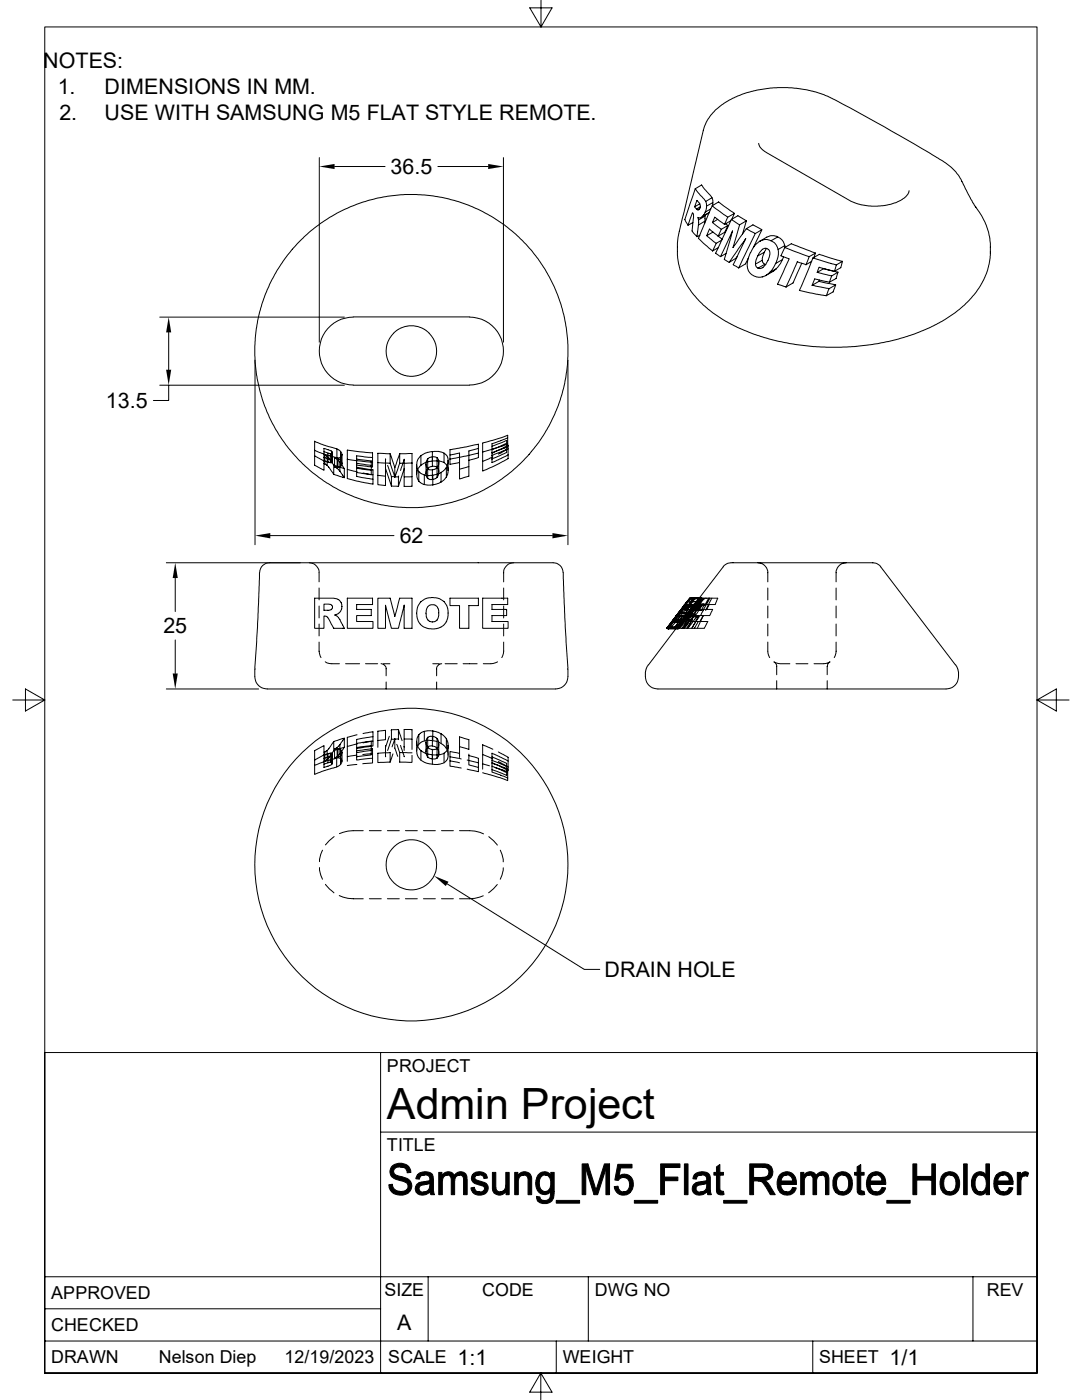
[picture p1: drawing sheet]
<svg xmlns="http://www.w3.org/2000/svg" width="216mm" height="279mm" viewBox="0 0 216 279" stroke-linecap="round" stroke-linejoin="round" font-family="sans-serif">
<defs><g id="words">
<text font-size="8.6" x="77.2" y="223.4">Admin Project</text>
<g font-size="4.3">
<text x="8.6" y="13.6">NOTES:</text>
<text x="11.5" y="18.8">1.</text>
<text x="11.9" y="24">2.</text>
<text x="20.9" y="24">USE WITH SAMSUNG M5 FLAT STYLE REMOTE.</text>
<text x="20.9" y="18.8">DIMENSIONS IN MM.</text>
<text x="77.9" y="34.8">36.5</text>
<text x="21.1" y="81.4">13.5</text>
<text x="79.8" y="108.4">62</text>
<text x="32.6" y="126.4">25</text>
<text x="120.6" y="195">DRAIN HOLE</text>
<text x="79.2" y="265.4">A</text>
<text x="91.3" y="272.3">1:1</text>
<text x="177.5" y="272.3">1/1</text>
</g>
<g font-size="3.6">
<text x="77.2" y="213.9">PROJECT</text>
<text x="77.2" y="229.7">TITLE</text>
<text x="10.2" y="259.3">APPROVED</text>
<text x="76.7" y="258.7">SIZE</text>
<text x="96.2" y="258.7">CODE</text>
<text x="118.7" y="258.7">DWG NO</text>
<text x="196.9" y="258.7">REV</text>
<text x="10.2" y="265.7">CHECKED</text>
<text x="10.2" y="272.1">DRAWN</text>
<text x="31.7" y="272.1">Nelson Diep</text>
<text x="56.8" y="272.1">12/19/2023</text>
<text x="77.5" y="272.1">SCALE</text>
<text x="112.3" y="272.1">WEIGHT</text>
<text x="163.5" y="272.1">SHEET</text>
</g>
</g></defs>
<g fill="none" stroke="#000" stroke-width=".2">
<path d="M108 0v5.4l-2.3-3.8h4.5l-2.2 3.8M63.7 31.5v36.8M66.8 33.2h10M87.4 33.2h10M100.5 31.5v36.8M138.7 37.7l-2 6.1 .6 1.2 .9-2.5 .2 .3v.7l-.3 2.6 1 1.1 .6-.3M138.7 37.7l1.8 2a2.31 2.31 0 0 1 .2 2.6M138.7 37.7l1.3-.8 1.8 2.2 .3 .4-1.3 .7M142.1 39.5l.1 .9-1.2 .7M142.7 22.1l1.8-1.5 1.7-1 1.9-.8 2.9-.8 4.2-.5h2.8l3.1 .4 3.4 1 2.4 1.2 9.5 5.2 10.5 6.2a11 11 0 0 1 5.8 6.2l2 3.6a12.9 12.9 0 0 1 2.9 8v1.4a15.4 15.4 0 0 1-6.6 11.4l-3 2-2.3 1.2-3.4 1.4-3 .9-4.1 1-4 .5-6.3 .2-2.6-.1-4.7-.6-4.1-1-3-.9-3.4-1.4-2.3-1.2-2.6-1.7-2.2-1.9a14.2 14.2 0 0 1-4.8-10.3v-1.7l.3-2 4.9-20.7a8.4 8.4 0 0 1 2.3-3.7zM151.4 28.6l.3 .9 1 .8 16.7 9.6a11.4 11.4 0 0 0 11.1-.4 2.16 2.16 0 0 0 .9-1.4M138.3 44.4l-1 .6"/>
<path d="M138.6 41.3l.4 .4M139.4 44.9l-.3 2.3M139.6 41.7l-.4 .2M139.6 40.7l-1 .6 .5-1.3 .6 .7v.9a.36 .36 0 0 1-.3 .3 .36 .36 0 0 1-.4-.2l.7-.4M140.2 43.1l1.3-.7-1.5 1M140.6 44.6v-.4l-1.2 .7M140.6 43l.1 .1-1.3 .8M140.7 43.1l-.1 1.1M140.7 42.3l-.5 .9a.78 .78 0 0 1-1 .2l.2 .6v.9M141.6 42.4h-.1M141.8 41.7l-1.1 .6M142.1 41.1l1.3-.8 3.2 2.3-.6 1.2"/>
<path d="M142.1 41.1l-2.7 6.5 2.8 2.5M142.1 41.1l3.1 2.2M142.2 44.4l1.7 1.4M142.2 40.4v.6M142.3 46.3l-1.3 .7M143.2 43.8l-1 .6 .4-1.1 2 1.5M143.3 47.1l.8 .7M143.3 47.1l-1.7-1.4-.6 1.3 1.9 1.6M143.3 49.4l-1.1 .7M144 47.9l-1.1 .7-.7 1.5M144.8 44.7l.4 .3-.6 1.4-1.3 .7M144.9 50.6l-1.1 .6"/>
<path d="M145.2 45l-1.3 .8-.6 1.3M145.9 43.8l1.3-.7 1.7 1-.7 2.6M145.9 43.8l1.7 1.1M145.9 43.8l-3.1 6.7 1 .7 2.4-5.1-1.7 5.7 1 .6 3.3-4.8-2.5 5.2 1.1 .7M146.6 42.6l-1.4 .7-.6 1.5 1.2-.7M147.1 51.2l-.3 .4-1.3 .8M147.6 44.9l-1.3 4.5 2.6-3.8M148.9 45.6l1.3-.7 1.8 .9-1.7 3.6M148.9 45.6l1.8 1M148.9 44.1l-1.3 .8M149.4 51.5l-.2 .3a2.72 2.72 0 0 1-1.8 1.7M150.7 46.6l-3.3 6.9"/>
<path d="M150.7 52.7l1.4-.8 .1 .5 .4 .3M150.7 52.7l.2 .5 .4 .3M151.2 51.1l.1-.2a1.68 1.68 0 0 1 1.7-1.3l.2 .1a1.36 1.36 0 0 1 .3 1.7 3.3 3.3 0 0 1-1.4 2.1l-.3 .1-.5-.1M151.2 51.1l-.3 .7-.2 .9M151.6 48.1l1.7-.9a2.49 2.49 0 0 1 3.3 2.2M151.6 48.1l-.4 .4a5.6 5.6 0 0 0-1.9 5.3 2.52 2.52 0 0 0 4.2 .6M152 45.8l-1.3 .8M152.5 50.3l-.3 .9-.1 .7M152.5 50.3l-1.3 .8M152.8 52.8l-.2-.1-1.3 .8M153 49.6l-.5 .7M153.8 48a2.1 2.1 0 0 0-2.2 .1"/>
<path d="M153.8 48l1 .7 .5 1.1M154.8 52.6l-.7 1.2-.6 .6M154.9 53.6l-.6 .5-1.4 .8M154.9 53.6l-1.4 .8M155.2 47.3l-1.4 .7M155.3 49.8v1.3l-.5 1.5M156.1 51.8l-1.3 .8M156.3 51.2l-.6 1.4-.8 1M156.6 49.4l1.3-.8 4.8 1.9-.3 .9M156.6 49.4l-.8 1.7 1.7 .5-2.3 5.1 1.6 .6M156.6 49.4l4.9 1.8M156.6 49l-1.3 .8"/>
<path d="M160 52.5l-1.8 4-1.4 .8M160.8 52.8l-1.7-.6-2.3 5.1M161.5 51.2l-.7 1.6M162 52.2l-1.2 .6M162.1 56.9l3.3 .7M162.2 51.5l1.3-.7 4.6 1.4-.3 1.2-1.3 .7M162.2 51.5l4.7 1.4M162.2 51.5l-2.7 6.5 5.4 1M162.7 50.5l-1.2 .7M163.4 56.2l-1.3 .7M163.5 55.9l-.1 .3 3.4 .7-.6 1.4-1.3 .7M164.3 53.6l2.9 .7-.4 1.3-1.3 .7"/>
<path d="M164.3 53.6l-1.2 .8M165.4 57.6l-.5 1.4M165.5 56.3l-2.9-.6-.5 1.2M165.9 55.1l-.4 1.2M166.5 54.1l-3.1-.8-.3 1.1M166.8 56.9l-1.4 .7M166.9 52.9l-.4 1.2M167.2 54.3l-1.3 .8-2.8-.7M168.1 52.2l-1.2 .7M31.9 76.9h36.8M31.9 63.3h36.8M33.7 76.9v3h-3.1"/>
<path d="M33.7 66.3v7.5M50.9 71.9v36.8M70.5 63.3a6.8 6.8 0 0 0-6.8 6.8 6.8 6.8 0 0 0 6.8 6.7M70.5 63.2h23.2M70.5 76.9h23.2M93.7 63.3a6.8 6.8 0 0 1 6.8 6.8 6.8 6.8 0 0 1-6.8 6.7M113.3 71.9v36.8M62.8 89.9v2.9l1.8 1v-1.3M62.8 90.9l1.8 1.1M62.8 89.9l2.1 .8 2.5 .7 .6 .5 .2 .6M62.8 89.9v-1.8l1.9 .8 2.5 .7v1.8M64.6 91.3l1.6 .6"/>
<path d="M64.6 90.7l.2 .1v1.8M64.6 92.5l.2 .1M64.6 91.9l.8 .3M64.6 90.1l.8 .3v1.8M64.8 90.8l.5 .3M64.8 92.6l.5 .3M65.3 91.1l1.3 1.7M65.3 92.9l1.3 1.8M65.3 91.1v1.8M65.4 90.4l.5 .2v1.7M65.9 90.6l.3-.1v1.8M66.2 90l-1.6-.5v3"/>
<path d="M66.2 90l.1 .4M66.2 91.9l.1 .3M66.2 90v1.9M66.3 92.2a.59 .59 0 0 1-.9 0M66.3 90.4l-.1 .1M66.3 90.4v1.8M66.6 92.8l2.1 .7M66.6 92.8v1.9M66.8 91.4l.5 .3v1.7M67.2 89.6l.7 .5v1.8M67.3 91.7l.5 .5M67.4 91.4h-.6v1.8"/>
<path d="M67.8 92.2l.9 1.3M67.8 94l.9 1.3M67.8 92.2v1.8M67.9 90.1l.3 .6M68 93v-1.8l-.6 .2v1.8M68.2 92.5v.3l-.5 .4h-.9l.5 .2 .5 .6M68.2 90.7l-.2 .5M68.2 90.7v1.8M68.7 93.5v1.8l-2.1-.6M69.3 91.7v3.8l5.1 1.1v-2.8l-3.2-.5M69.3 93.7l1.9 .4M69.3 91.7v-1.9l5 .6v2.8l-3.1-.4"/>
<path d="M69.3 91.7l5 .5M71.2 92.5l2.9 .4M71.2 91.6l2.9 .4v2.7l-2.9-.4v.8l3.2 .5M71.2 93.5l2.9 .4M72.4 94.4l2 .3M74.3 91.3l-3.1-.3v3.3M75.4 94.9l1.5 .1M75.4 92.3v-1.8l2.5 .1 .9 2.7 1-2.7 2.4-.1v1.9M75.4 92.3l2.5 .2M75.4 92.3v4.4l1.5 .2v-3.4M76.9 93.5l1.2 3.5M77 91.7l-.1-.1v1.9"/>
<path d="M77.3 92.9l.8 2.2 1.4 .1v-.2M77.9 92.5l.9 2.7M77.9 90.6v1.9M78.1 97l1.4 .1M78.1 95.1v1.9M78.8 93.3v1.9M79.5 95.2v1.9M79.8 92.5l-1 2.7M79.8 90.6v1.9M80.6 93.6v-1.9l-.7 2.2M80.6 93.6l-1.1 3.5M82.2 95.1l-1.6 .1"/>
<path d="M82.2 92.4l-2.4 .1M82.2 92.4v4.6l-1.6 .1v-3.5M83.1 92.8l.1 .7 .7 .9 1.5 .5 2.1-.4 .9-.5 .7-.7M83.1 94.7l.1 .6 .4 .7M83.1 92.8v1.9M83.6 96l.4 .4 .7 .3M83.6 94.1v1.9M84 92.8l-.7 .9-.2 1M84 90.9v1.9M84.7 96.7l1.7 .1M84.7 94.8v1.9M85 92.6l.1 .7 .2 .2"/>
<path d="M85 94.5l.1 .6 .2 .4M85 92.6v1.9M85.3 91.6l-.3 .5v.5M85.3 95.5l.4 .2h.6M85.3 91.6v2M86.3 93.1l-.8 .3a.97 .97 0 0 0-.5 .9v.2M86.3 93.1l.4-.1 .5 .3M86.3 93.8l-1-.2v1.9M86.3 90.1v3M86.4 94.8v2M87.2 91.4l-.6-.3-.5 .1-.8 .4M87.2 91.4l.3 .3v.5"/>
<path d="M87.2 93.3l.3 .3v.5M87.2 93.3l-.4 .3-.5 .2v1.9M87.2 95.2l-.5 .4-.4 .1M87.2 91.4v1.9M87.5 92.2v.5l-.3 .6v1.9M87.5 94.1v.5l-.3 .6M87.5 92.2v1.9M88 96.2l-.5 .3-1.1 .3M88 94.3v1.9M88.6 92.3l-.9-.3h-1.4l-1.3 .2-1 .6M88.6 92.3l.6 .6 .2 1M88.6 90.4v1.9"/>
<path d="M89.1 95.2l-1.1 1M89.1 93.3v1.9M89.4 91.9l-.2-.9-.6-.6-1.1-.3h-1.4l-1.3 .3-.8 .5-.7 .9-.2 1M89.4 91.9v.5l-.3 .9M89.4 93.9v.6l-.3 .7M89.4 91.9v2M89.8 90.8l1.9-.4v1.9M89.8 91.6v1.1l1.9-.4v3.3l1.9-.6v-3.1M93.6 93.1l-1.9 .5M95.5 90.4v-1.8l-5.7 1.1v1.9M95.5 89.5l-1.9 .5v1.9M95.5 90.4l-5.7 1.2"/>
<path d="M95.5 90.4v.9l-1.9 .6M96.3 90.2v3.8l4.5-2.1a.78 .78 0 0 0 .6-1.1l-3.2 1.5v-.7M98.2 89.1l2.9-1.2v2a.66 .66 0 0 1-.8 .7l-2.1 1M98.2 90.4l3.2-1.5v1.9M98.2 90.3v.6M98.2 90.9v.7M98.3 91.2l-2 .9M101.1 88.5l-2.9 1.2M101.1 89.7l-2.9 1.2M101.3 87.4l-3.1 1.2v1.7M101.3 88.6v-1.7l-5 1.5v1.8M101.3 88.6v.6l-3.1 1.1"/>
<path d="M101.3 88.6l-5 1.6M101.4 89.6l-2 1M33.2 112.3h26.7M35 115.4v6.6M51.8 114.3l-.4 10.7-.6 8.3M53.9 106.9h24.7M61.7 112.3a2 2 0 0 1 2 2v1.8M62.8 119.4h3.8l.8 .2 .4 .2 .4 .8v1l-.6 .8-.8 .3 .8 .6 1.1 2.1h-2.1l-1.2-2.1-.5-.4h-.3v2.5h-1.8zM63.7 117.3v2.4M69.3 119.4h5v1.2h-3.1v1h2.9v1.3h-2.9v1.1h3.2v1.4h-5.1zM75.4 119.4h2.5l.9 3.6 1-3.6h2.4v6h-1.6v-4.6l-1.1 4.6h-1.4l-1.2-4.6v4.6h-1.5zM85.6 106.9h24.6"/>
<path d="M89.8 119.4h5.7v1.5h-1.9v4.5h-1.9v-4.5h-1.9zM96.3 119.4h5v1.2h-3.1v1h2.9v1.3h-2.9v1.1h3.2v1.4h-5.1zM100.5 117.3v2.4M102.5 112.3a2 2 0 0 0-2 2v1.8M112.4 114.3a2.19 2.19 0 0 0-2.4-2h-55.8a2.33 2.33 0 0 0-2.3 1.6l-.1 .4M112.4 114.3l.4 10.7 .5 8.3M137.6 119.4l-.9 1.3M137.6 119.4l-.6 .7M137.6 119.4h.9M137.7 119.4l-4.6 6M137.8 119.4l-.9 1M137.8 119.4l-.9 1.2h1.9"/>
<path d="M138.1 119.3l-.9 .8M138.1 119.3l-.3 .8M138.1 119.3h1.9M138.4 119.4l-1.6 2.5M138.5 119.4l-1.1 1.5h.4l-3.3 4.5M138.5 119.4h1.2M139.1 119.4h-.2l-.5 .4-.9 1.2M139.6 119.4l-.9 1.1M139.6 119.4l-.7 1M139.7 119.4l-.9 1.5M139.7 119.4h.2M139.7 119.4l-.9 1.2h.3l-.6 1h-.4l-.9 1.3"/>
<path d="M139.9 119.4h1.6M139.9 119.4l-1.6 2.6-2.2 3.4M140 119.3l-.9 .8-2.1 2.6-1.7 2.5v.3M140 119.3l-.1 .4-.6 1-2.5 3.4M140.2 119.4l-1.2 2.4M140.3 119.4l-1.7 2.5M140.3 119.4l-1 1.5M140.5 119.5l-.5 .6h-1.8M140.9 119.4l-.4 .1h-1.8M141.5 119.4l-.9 1.5h-1.8M141.5 119.4h1.7l-.5 1.2h-1.8M141.5 119.4l-.6 1.2"/>
<path d="M141.6 119.4l-1.4 2.5M142 119.4l-1.2 2.4M151.2 112.3a2 2 0 0 1 2 2v1.8M153.2 117.3v2.4M166.8 117.3v2.4M168.8 112.3a2 2 0 0 0-2 2v1.8M174.2 112.3l.6 .1 .8 .5 15.1 19.8 .5 1.2a3.3 3.3 0 0 1-1 3.1 5.8 5.8 0 0 1-3.4 .5h-53.5a6.1 6.1 0 0 1-3.5-.5 3.2 3.2 0 0 1-1-2.9l.1-.7 .4-.7 7.2-9.4M174.2 112.3h-27.9a2.49 2.49 0 0 0-2 .8l-5.7 7.4M174.2 112.3h.1M2.5 139.7h6.4l-3.8-2.2v4.4l3.8-2.2M33.2 137.5h18.4M35 127.7v6.7"/>
<path d="M50.8 133.6a4.3 4.3 0 0 0 .5 2.9 3.6 3.6 0 0 0 3.4 1h54.1a6.1 6.1 0 0 0 3.5-.5l.8-.9a5.2 5.2 0 0 0 .2-2.5M50.9 133.4v.2M63.7 128.1a5 5 0 0 0 .4 3.1M63.7 120.9v2.4M63.7 124.5v2.4M64.6 120.6h1.1l.5 .1 .1 .3v.5l-.6 .3h-1.1zM64.9 132.1a5.4 5.4 0 0 0 2.8 .4M69 132.5h2.8M72.9 132.5h2.5M76 132.5a1.08 1.08 0 0 1 1 1v1.4M76.5 132.5h1.3M77 136.1v1.4"/>
<path d="M83.9 120.1l.8-.5 .9-.3h1.4l.9 .3a3.4 3.4 0 0 1 1.2 4.4l-.6 .8-.8 .5a3.1 3.1 0 0 1-4.5-2.1l-.1-1 .2-.9zM85.3 121.1l.7-.4h.6l.7 .5 .2 .7v1l-.3 .8-.4 .3h-1l-.6-.5-.2-1.3zM86.4 132.5h1.2M87.1 136.1v1.4M88.1 132.5a1.08 1.08 0 0 0-1 1v1.4M88.8 132.5h2.4M92.4 132.5h2.8M99.3 132.1a5.1 5.1 0 0 1-2.9 .4M100.5 128.1a4.7 4.7 0 0 1-.3 3.1h-.1M100.5 120.9v2.4M100.5 124.5v2.4M113.3 133.4v.2"/>
<path d="M133 125.4h1.5M133.3 125.5h2M133.4 125.2l-.1 .3M134.1 124.2l-.7 1M134.1 124.2h1.9M134.1 124.3l-.8 1.1M134.5 123.6l-1.4 1.8M134.5 125.4h.6M134.5 123.6l-1.3 1.8M134.6 123.7l-.2 .4M134.6 123.7h1.9M134.8 123.7l-.4 .4"/>
<path d="M134.8 123h1.9M134.9 124.1l-1 1.1-.6 .3M134.9 124.1h1.9M135.1 125.4h1M135.3 122.6l1.3-1.8-1.4 1.9M135.4 122.4l-1.3 1.8M135.6 122.1l-.8 .9M135.8 124.3l-.8 1.1M135.8 125.1l-2.4 .1M135.8 122.9l-.8 1.1M135.9 121.6l-1.1 1.4M135.9 122.3l-1.1 1.4"/>
<path d="M135.9 122.3h1.9M136 124.3l-.8 1.1M136.1 123.7l-1.4 1.7M136.1 125.4h2.5M136.1 123.7h1.8M136.1 122.9l-1.5 2.5M136.2 121.4l-1.4 2M136.3 123.6l-1.4 1.8M136.3 124h-1.8l-1 1.4M136.4 123.5l-1.4 1.9M136.4 123.6l-1.4 1.8M136.5 123.7l-.2 .4"/>
<path d="M136.5 120.8l-3.5 4.6M136.6 121.1l-2 2.6M136.6 121.1h2.1M136.7 123.7l-.4 .4h-1.9M136.8 124.1l-.7 .8-.8 .6M137 120.7l-.4 .4M137 120.7l-1.1 1.6M137 120.7h1.9M137 122.6l1.4-1.8-1.4 1.9M137 120.1l-.7 1M137 120.1l-2.1 2.8M137.1 121.9l1.8 .1-.3 .5h-1.7"/>
<path d="M137.2 122.9h.4l-.8 1.1h-.5l-1 1.4M137.2 123.1l.3-.2h1.9l-1.3 2.5M137.2 123.1l-1.8 2.3M137.2 120.1l-1.8 2.3M137.2 123.1h1.8M137.2 120.1h1.9M137.3 120.6l-.7 1M137.5 122.9l-1.2 2.5M137.5 121l-.6 1.3v.4l-.8 1M137.5 121h1.9l-.5 .9M137.7 123.6l-1.3 1.8M137.8 121.5h1.8l-.1 .2"/>
<path d="M137.8 121.6l-1.1 1.4 1.1-1.3 1.9 .1M137.8 120.1l-1.2 1.8-1.7 2.2M137.8 120.1h1.9M137.8 120.9h.4M137.8 122.3l-1.1 1.4h-1.9M137.9 123.7l-1.3 1.7M137.9 121.2h1.8M138 122.9l-1.6 2.5M138 121.5l-1.5 1.9M138.1 121.6h-1.9l-.9 1.3h1.9M138.1 121.4l-1.4 2M138.1 122.3l-2.7 .1"/>
<path d="M138.2 120.7l-.3 .5M138.2 123.7l-1.2 1.7M138.2 120.9h.6M138.2 120.9l-3.1 4.5M138.2 120.7h1.8M138.4 122.9l-1.2 2.5 1.8-2.3M138.4 123l-.5 .7M138.5 120.8l-1.4 1.8zM138.5 120.7l1-1.3-1 1.4h-2M138.6 122.5l.1 .2h-1.8M138.7 122.7l-.3 .3h-1.7M138.7 121.1l-.9 1.2"/>
<path d="M138.8 120.6l-.6 1.2M138.9 120.7l-2.4 3M138.9 120.7l-.2 .4M139.3 122.9l-.3 .2M139.3 124h1.9l-.7 1.4h-1.9M139.6 122.9l-1.6 2.5M139.7 120.9l-1.3 1.7M139.7 121.2l-.1 .3M139.8 122.9h-1.3l-.7 1.1h1.5l-.7 1.4M140 120.1l-.6 .9M140 120.7l-.3 .5M140.1 120.9l-1.2 1.7"/>
<path d="M140.3 122.9l-1.2 2.5M140.3 120.6h.3l-.6 1.2h-2.1a.36 .36 0 0 1 0-.6M140.3 120.6l-.3 .1M140.3 120.6h-1.8l-.3 .1M140.3 122.9l-.6 1.1M140.4 121.6h1.8l-.6 1.3h-1.8M140.4 121.6l-.6 1.3M140.9 120.6h-1.2l-.5 1h1.2M141.5 120.6l-.5 1M153.2 128.1a4.7 4.7 0 0 0 .3 3.1h.1M153.2 120.9v2.4M153.2 124.5v2.4"/>
<path d="M154.4 132.1a6.1 6.1 0 0 0 3.2 .4M154.5 132.1l.5 .7v1.9M155 135.8v1.7M158.8 132.5h2.4M165.1 135.8v1.7M165.6 132.1l-.4 .4-.1 .5v1.7M165.6 132.1a6.1 6.1 0 0 1-3.2 .4M166.8 128.1a4.7 4.7 0 0 1-.3 3.1M166.8 120.9v2.4M166.8 124.5v2.4M206.9 139.7l3.9 2.2v-4.4l-3.9 2.2h6.4M62.8 151.7v2.7"/>
<path d="M64.6 151.9v1.3l1.6-.6M64.6 150.7l-1.8 1M64.6 150.7v-1.9l-1.8 1v1.9M64.6 150.7v1.2M64.8 150v1.8l-.2 .1M64.8 150l-.2 .1M65.3 151.6l-.5 .2M65.3 149.8l-.5 .2M65.3 149.8v1.8M65.4 150.4l-.8 .3M65.4 150.4l.8-.1 .1 .2M65.4 150.4v1.8l-.8 .3"/>
<path d="M65.9 150.3v1.8l-.5 .1M66.2 150.8l-1.6 .6M66.2 150.8v1.8M66.2 150.3v1.8h-.3M66.2 152.1l.1 .2M66.3 152.3l-.1 .3M66.3 150.5l-.1 .3M66.3 150.5v1.8M66.6 149.8l-1.3 1.8M66.6 148l-1.3 1.8M66.6 148l2.1-.7v1.8M66.6 148v1.8"/>
<path d="M66.8 149.5v1.8l.6-.1M67.2 151.3v1.7l-2.9 .9-1.5 .7M67.3 149.2v1.8l-.5 .3M67.4 149.4v1.8l.6 .2v-1.8M67.8 150.5l-.5 .5M67.8 148.6l-1 .9h1.1l.3 .4v.2M67.8 148.6v1.9M67.9 150.8v1.8l-.7 .4M68.2 150.1l-.2 .6-.6 .5-4.6 1.5M68.2 151.9l-.3 .7M68.2 150.1v1.8l-.2-.5M68.7 149.1l-2.1 .7"/>
<path d="M68.7 149.1l-.9 1.4M68.7 147.3l-.9 1.3M71.2 148.4l2.9-.5v1.9M71.2 149.9l3.1-.5v1.9M71.2 150.2v.8M71.2 152.6l-1.9 .2M71.2 150.7l-1.9 .3M71.2 148.5l-1.9 .5v2.9M71.2 146.6l-1.9 .6v1.8M72.4 148.3l2-.4v1l-3.2 .5v.8l2.9-.4M72.4 146.4l2-.4v1.9M74.1 149.8v.9l-2.9 .3v.7l3.1-.4v1l-1.9 .1"/>
<path d="M74.1 148.8l-2.9 .4M74.3 150.4l-1.9 .2M74.4 147l-3.2 .6v1.8M75.4 147.8v-1.9l1.5-.1v1.8l-1.5 .2v1.3M76.9 148.8v2.2l.1-.1M77.7 146.9l-.8 2.3M78.1 145.7l1.4-.1 .7 2.2M78.1 145.7v1.8M78.1 145.7v.1M78.2 149.1l.6-1.7a6.3 6.3 0 0 0 .4 3.3l.2 .3M78.4 150.5l-.5 1.6-2.5 .1v-1.9l2.5-.1v1.9M79.2 148.5l.6 1.7"/>
<path d="M79.5 145.6v1.9M79.5 147.6v-.1h-1.4l-.8 2.3M79.8 150.2v1.9h2.4v-1.4M79.8 150.2h2.4M79.9 148.8l.7 2.2M80.6 149v.1M80.6 147.5v-1.9h1.2h.4v1.9M80.6 151h.1M82.2 149.6v-2.1h-1.6v2.3M83.1 148l.2 .9 .7 .9M83.1 148v1.9M83.6 146.6l-.3 .6-.2 .8"/>
<path d="M83.6 146.6v1.9M83.9 148.2l.9-.4 1-.1 1.2 .2 1.1 .5 .7 .6 .4 .7 .2 .6-.1 1.1-.5 .7-.5 .3-.9 .2-1.7-.2-.9-.2-.8-.5-.6-.6-.2-.8a2.15 2.15 0 0 1 .7-2.1zM84 149.8l.9 .5 1.1 .3 1.6 .1 1-.4M84 149.8v1.9M84.7 146l-.6 .2-.5 .4M84.7 146v1.9M85 150l.1 .7 .2 .4M85 148.1v.5l.3 .6M85 148.1v1.9M85.3 151.1l.9 .4h.6l.4-.2M85.3 149.2l1 .4M85.3 149.1l-.2 .3-.1 .6"/>
<path d="M85.3 147.2l-.2 .3-.1 .6M85.3 147.2v1.9l.4-.2h.6M85.3 149.2v1.9M86.3 147l-.4-.1-.6 .3M86.3 147v1.9l.4 .1 .5 .3M86.3 147h.4l.5 .4M86.3 149.6v2.9M86.4 145.9l-1.7 .1M86.4 145.9l1 .2 .6 .4M86.4 145.9v1.9M87.2 149.4l-.3 .2h-.6M87.2 147.4v1.9l.3 .5v.6"/>
<path d="M87.2 147.4l.3 .7v.4M87.2 149.4v1.9M87.5 150.4v.5l-.3 .4M87.5 148.5v.5l-.3 .4M87.5 148.5v1.9M88 146.5l.3 .1 .8 .8M88 146.5v1.9M88.6 150.3v1.9M89.1 147.4l.2 .6 .1 .8M89.1 147.4v2M89.4 148.8l-.2 1-.6 .5M89.4 148.8v1.9"/>
<path d="M89.8 151l2.2 .5M91.7 149v-1.9l1.9 .5v2l-1.9-.6v2.2M91.7 152.2l-1.9-.4v1.1l2.2 .4M91.7 150.4l-1.9-.4v1.8M93.2 151.7l2.3 .5M93.6 150.5v2.2l1.9 .5v.8l-2.3-.5M93.6 150.8l1.9 .5v1.9M96.3 152.4l1.4 .4M98.2 151l2.9 1.4v1.8M98.2 152.3l3.1 1.2v1.8M98.2 151.8l2.9 1.2M98.2 152.9v.7"/>
<path d="M98.3 151.5l-2-.9v2.9M98.3 149.5l-2-.9v2M98.8 153.2l2.5 .9M99.4 152l1.4 .7a.81 .81 0 0 1 .6 1.1l-3.2-1.6a.73 .73 0 0 0 .7 1l2.2 1v.6l-2.9-1.2v.5l2.8 1a.43 .43 0 0 1 .3 .7l-1.5-.6-3.5-1M99.4 150.1l2 1v2M101.4 151.9l-3.2-1.6v1.9M63.8 173.1l.2 1.6 .3 .8M64.3 169.7l-.3 .8-.2 1.5M64.9 176.5l1.7 1.7M66.7 167l-1.8 1.6M67.7 178.7a8.8 8.8 0 0 0 4.8 .7M72.5 165.8a9.2 9.2 0 0 0-4.8 .6"/>
<path d="M73.7 165.8h2.4M73.7 179.4h2.4M77.3 179.4h2.4M77.3 165.8h2.4M80.9 179.4h2.4M80.9 165.8h2.4M84.5 165.8h2.4M84.5 179.4h2.4M88.1 165.8h2.4M88.1 179.4h2.4M89.2 176.4l27.4 17.1h3.1M91.7 165.8a8.8 8.8 0 0 1 4.8 .6"/>
<path d="M96.4 178.8a9.2 9.2 0 0 1-4.7 .6M97.5 167l1.7 1.7M99.2 176.5l-1.7 1.7M99.8 169.7l.4 .8 .2 1.5M100.4 173.2l-.2 1.5-.4 .8M75.9 210.1v63.9M75.9 225.9h131M8.9 254.8h198M85.4 254.8v12.8M117.4 254.8v12.8M194.1 254.8v12.8M8.9 274v-268.6h198v268.6"/>
<path d="M8.9 274v-63.9h198v63.9M8.9 274h198M8.9 267.6h198M8.9 261.2h67M107.9 274l2.3 3.8h-4.5l2.2-3.8v5.4M111 267.6v6.4M162.2 267.6v6.4"/>
<circle cx="82.1" cy="70.1" r="31.2"/>
<circle cx="82.1" cy="70" r="5"/>
<circle cx="82.1" cy="172.6" r="5"/>
<circle cx="82.1" cy="172.5" r="31.2"/>
</g>
<g fill="#000" stroke="#000" stroke-width=".2">
<path d="M77.6 236.4l.7-.1a1.52 1.52 0 0 0 1.7 1.5h-1.9l-.4-.7z" fill-rule="evenodd"/>
<path d="M78.1 232.8a2.45 2.45 0 0 1 3.5 .1h-1.8a.95 .95 0 0 0-1.1 .3 .95 .95 0 0 0 .1 1.2l.5 .2a3.9 3.9 0 0 1 2.7 1.3 1.97 1.97 0 0 1-.4 2.1 1.97 1.97 0 0 1-2.1 .5l-.9-.3-.5-.4h1.9a1.07 1.07 0 0 0 1.2-.4 1.07 1.07 0 0 0 0-1.3l-.8-.3a3.4 3.4 0 0 1-2.5-1.3l-.1-.8z" fill-rule="evenodd"/>
<path d="M79.8 232.9h1.8l.3 .6 .1 .5-.8 .1a1.19 1.19 0 0 0-1.4-1.2z" fill-rule="evenodd"/>
<path d="M83.3 234.4l1.5 .1a.88 .88 0 0 0-1.1 .8l-.7-.1z" fill-rule="evenodd"/>
<path d="M83.2 236.3l.3-.2 2.3 .1-1.1 .2a.79 .79 0 0 0-1 .5 .79 .79 0 0 0 .4 1l1.6 .1a1.67 1.67 0 0 1-2.8-.4v-.7z" fill-rule="evenodd"/>
<path d="M83.3 234.4a2.2 2.2 0 0 1 3 0l.2 .9v2.4l.2 .7h-.7l-.2-.5-.9-.1a1.38 1.38 0 0 0 .9-1.6l-2.3-.1 .6-.2 1-.1a.51 .51 0 0 0 .6-.2 .51 .51 0 0 0 0-.6 .82 .82 0 0 0-.9-.5z" fill-rule="evenodd"/>
<path d="M84.5 237.9h1.3z" fill-rule="evenodd"/>
<path d="M87.5 234h.7v.6h.7a1.49 1.49 0 0 0-.6 1.5v2.3h-.8z" fill-rule="evenodd"/>
<path d="M88.3 234.4l1 .1-1.1 .1z" fill-rule="evenodd"/>
<path d="M88.3 234.4a1.36 1.36 0 0 1 2.3 .3z" fill-rule="evenodd"/>
<path d="M89.7 234.7h.9l.1-.2h1h-.1a1.07 1.07 0 0 0-.9 1.3v2.6h-.7v-3.1z" fill-rule="evenodd"/>
<path d="M90.9 234.2a1.33 1.33 0 0 1 1.6-.3 1.33 1.33 0 0 1 .7 1.4v3.1h-.7v-2.8a.79 .79 0 0 0-.8-1.1h-1z" fill-rule="evenodd"/>
<path d="M94.3 234.4l1.4 .1a.58 .58 0 0 0-.8 .2 .58 .58 0 0 0 .2 .8 4.6 4.6 0 0 1 2.1 1 1.45 1.45 0 0 1-.2 1.5 1.45 1.45 0 0 1-1.5 .5l-.7-.2-.5-.4h1.4a.67 .67 0 0 0 .8-.3 .67 .67 0 0 0-.1-.9 3.4 3.4 0 0 1-2.3-1.1v-.5z" fill-rule="evenodd"/>
<path d="M94 237.1l.7-.2a.94 .94 0 0 0 1 1h-1.4z" fill-rule="evenodd"/>
<path d="M94.5 234.2a1.92 1.92 0 0 1 2.7 .5v.4l-.6 .1a.74 .74 0 0 0-.9-.7l-1.4-.1z" fill-rule="evenodd"/>
<path d="M98.3 234h.6v2.9a.87 .87 0 0 0 .9 1h1.1a1.46 1.46 0 0 1-1.8 .5 1.46 1.46 0 0 1-.8-1.7z" fill-rule="evenodd"/>
<path d="M99.8 237.9l.6-.2h.6l-.1 .2z" fill-rule="evenodd"/>
<path d="M100.9 234h.7v4.4h-.6v-.7h-.6a1.46 1.46 0 0 0 .5-1.4z" fill-rule="evenodd"/>
<path d="M102.7 234h.6v.6h.8l-.5 .4-.2 .6v2.8h-.7z" fill-rule="evenodd"/>
<path d="M103.4 234.4l1.1 .1-1.2 .1z" fill-rule="evenodd"/>
<path d="M103.4 234.4a1.5 1.5 0 0 1 1.9-.4 1.5 1.5 0 0 1 .8 1.7v2.7h-.7v-2.7a.88 .88 0 0 0-.9-1.2z" fill-rule="evenodd"/>
<path d="M107.1 238.8l.6 .1a.76 .76 0 0 0 1 .7h-1.4z" fill-rule="evenodd"/>
<path d="M107.4 234.4a1.57 1.57 0 0 1 2.5 .1h-1.1a1.77 1.77 0 0 0-1 2.7 1.02 1.02 0 0 0 1 .6h1.8h-.7a1.68 1.68 0 0 1-2 .4 1.68 1.68 0 0 1-1-1.6v-1z" fill-rule="evenodd"/>
<path d="M108.8 234.5h1.1z" fill-rule="evenodd"/>
<path d="M107.3 239.6h1.4a1.24 1.24 0 0 0 1.2-1.6v-.2h.7a1.93 1.93 0 0 1-1.8 2.4l-1.1-.2z" fill-rule="evenodd"/>
<path d="M108.9 234.5h1v-.5h.7v3.8h-1.8a1.52 1.52 0 0 0 1.1-2l-.3-.8-.3-.3z" fill-rule="evenodd"/>
<path d="M116.2 232.3h1.1l-.4 .9v5.2h-.7z" fill-rule="evenodd"/>
<path d="M117.3 232.3l1.6 5.1-.4 1-1.6-5.2z" fill-rule="evenodd"/>
<path d="M121.6 232.3v6.1h-.7v-5.1z" fill-rule="evenodd"/>
<path d="M120.6 232.3h1l-.7 1-1.6 5.1h-.8z" fill-rule="evenodd"/>
<path d="M122.6 236.8l.7-.1 .1 .2a1.01 1.01 0 0 0 1 1h1.4a1.85 1.85 0 0 1-2 .5 1.85 1.85 0 0 1-1.2-1.6z" fill-rule="evenodd"/>
<path d="M123.5 234.7a1.59 1.59 0 0 1 2.2 .1z" fill-rule="evenodd"/>
<path d="M124.4 235l1.5-.1a2.34 2.34 0 0 1-.1 3h-1.4a1.49 1.49 0 0 0 1.2-1.2 1.49 1.49 0 0 0-.7-1.6z" fill-rule="evenodd"/>
<path d="M123.3 232.4h2.8v.7h-2.3l-.3 1.6 2.4 .2-1.5 .1a1.21 1.21 0 0 0-1 .6l-.7-.1z" fill-rule="evenodd"/>
<path d="M131.8 232.3h3.9v.7h-3.1v1.9h2.7v.7h-2.7v2.8h-.8z" fill-rule="evenodd"/>
<path d="M136.6 232.3h.7v6.1h-.7z" fill-rule="evenodd"/>
<path d="M138.6 234.4l1.4 .1a.89 .89 0 0 0-1.1 .8l-.6-.1z" fill-rule="evenodd"/>
<path d="M138.3 236.5l.5-.4 2.2 .1-1 .2a.79 .79 0 0 0-1 .5 .79 .79 0 0 0 .3 1l1.6 .1a1.64 1.64 0 0 1-2.8-.6z" fill-rule="evenodd"/>
<path d="M138.6 234.4a2.2 2.2 0 0 1 3 0l.1 .6v2.4l.2 1h-.7l-.1-.5-.9-.1a1.31 1.31 0 0 0 .8-1.6l-2.2-.1 1.4-.3a.69 .69 0 0 0 .8-.4 .78 .78 0 0 0-1-.9z" fill-rule="evenodd"/>
<path d="M139.7 237.9h1.4z" fill-rule="evenodd"/>
<path d="M143 232.9l.6-.5v1.6h.8v.5h-.8l.1 3.1 .4 .1-1.1 .1v-.2v-3.1h-.5v-.5h.5z" fill-rule="evenodd"/>
<path d="M143 237.8l1.4-.1 .1 .7-.5 .1a.81 .81 0 0 1-1-.7z" fill-rule="evenodd"/>
<path d="M149.6 232.3h3.4l.6 .3 .3 .4h-3.5v2h3.4l-.3 .3-.9 .3-2.2 .1v2.7h-.8z" fill-rule="evenodd"/>
<path d="M151.3 235.7l1.3-.1 .3 .2 .8 .9 1 1.7h-1l-.7-1.3a2.19 2.19 0 0 0-1.7-1.4z" fill-rule="evenodd"/>
<path d="M152.2 233h1.7l.3 .9-.1 .7-.3 .4h-3.4h1.6a1.04 1.04 0 0 0 1.4-.9 1.04 1.04 0 0 0-1.1-1.1z" fill-rule="evenodd"/>
<path d="M155.5 234.6l.1-.1h1.4a1.23 1.23 0 0 0-1.2 1.3h3.1v.2v.4h-3.1l.3 .9a1.01 1.01 0 0 0 1 .6h-1.5a3 3 0 0 1-.1-3.3z" fill-rule="evenodd"/>
<path d="M155.7 234.4a1.89 1.89 0 0 1 2-.4 1.89 1.89 0 0 1 1.2 1.8h-3.1h2.4v-.3a1.16 1.16 0 0 0-1.2-1h-1.4z" fill-rule="evenodd"/>
<path d="M155.6 237.9h1.5a1.09 1.09 0 0 0 1.1-.9l.7 .1a1.9 1.9 0 0 1-3.3 .8z" fill-rule="evenodd"/>
<path d="M159.8 234h.6v.6h.6v.1a1.37 1.37 0 0 0-.5 1.4v2.3h-.7z" fill-rule="evenodd"/>
<path d="M160.5 234.4l1 .1-1.1 .1z" fill-rule="evenodd"/>
<path d="M160.6 234.3a1.31 1.31 0 0 1 2.2 .4l-2.3-.3z" fill-rule="evenodd"/>
<path d="M162 234.7h.8l.1-.2h1.1a1.06 1.06 0 0 0-1.1 1.3v2.6h-.7v-3.3z" fill-rule="evenodd"/>
<path d="M163.2 234.2a1.32 1.32 0 0 1 1.5-.2 1.32 1.32 0 0 1 .7 1.3v3.1h-.7v-2.8a.84 .84 0 0 0-.7-1.1h-1.1z" fill-rule="evenodd"/>
<path d="M166.8 234.4a2 2 0 0 1 2.7 0l-1.4 .1a1.69 1.69 0 0 0-1.1 2.4 1.18 1.18 0 0 0 1.1 1h-1.4a3.2 3.2 0 0 1 .1-3.5z" fill-rule="evenodd"/>
<path d="M168.1 234.5l1.4-.1a2.86 2.86 0 0 1-.3 3.8 2.02 2.02 0 0 1-2.5-.3h1.4a1.44 1.44 0 0 0 1.2-1.9l-.1-.7a1.13 1.13 0 0 0-1.1-.8z" fill-rule="evenodd"/>
<path d="M171 232.9l.7-.5v1.6h.7v.5h-.7v3l.4 .2-1 .1-.1-3.3h-.5v-.5h.5z" fill-rule="evenodd"/>
<path d="M171.1 237.8l1.3-.1 .2 .7-.5 .1a.82 .82 0 0 1-1-.7z" fill-rule="evenodd"/>
<path d="M173.3 234.6l.1-.1h1.4a1.23 1.23 0 0 0-1.1 1.3h3v.2v.4h-3.1l.3 .9a1.01 1.01 0 0 0 1 .6h-1.5a3 3 0 0 1-.1-3.3z" fill-rule="evenodd"/>
<path d="M173.6 234.4a1.87 1.87 0 0 1 2-.4 1.87 1.87 0 0 1 1.1 1.8h-3h2.3l-.2-.7a1 1 0 0 0-1-.6h-1.4z" fill-rule="evenodd"/>
<path d="M173.4 237.9h1.5a1.09 1.09 0 0 0 1.1-.9l.7 .1a1.9 1.9 0 0 1-3.3 .8z" fill-rule="evenodd"/>
<path d="M182.2 232.3h.7v2.5l3 .7h-3v2.9h-.7z" fill-rule="evenodd"/>
<path d="M182.9 234.8h3v-2.5h.7v6.1h-.7v-2.9z" fill-rule="evenodd"/>
<path d="M188.2 234.4a2 2 0 0 1 2.7 0l-1.4 .1a1.77 1.77 0 0 0-1 2.7 .99 .99 0 0 0 1 .7h-1.4a3.1 3.1 0 0 1 .1-3.5z" fill-rule="evenodd"/>
<path d="M189.5 234.5l1.4-.1a2.8 2.8 0 0 1-.4 3.9 1.98 1.98 0 0 1-2.4-.4h1.4a1.55 1.55 0 0 0 1.2-2.1l-.2-.6a1.14 1.14 0 0 0-1-.7z" fill-rule="evenodd"/>
<path d="M192.3 232.3h.7v6.1h-.7z" fill-rule="evenodd"/>
<path d="M194.4 234.4a1.48 1.48 0 0 1 2.3 .1h-1a1.48 1.48 0 0 0-1.1 1.9l.2 .9a.88 .88 0 0 0 .9 .6h-1.3a3.2 3.2 0 0 1 0-3.5z" fill-rule="evenodd"/>
<path d="M194.4 237.9l2.4-.1a1.44 1.44 0 0 1-2.4 .1z" fill-rule="evenodd"/>
<path d="M196.7 232.3h.7v6.1h-.6v-.6h-.8a1.98 1.98 0 0 0 .6-2.7 .95 .95 0 0 0-.9-.6h1z" fill-rule="evenodd"/>
<path d="M198.7 234.6l.1-.1h1.4a1.16 1.16 0 0 0-1.1 1.3h3v.6h-3l.2 .9a1.01 1.01 0 0 0 1 .6h-1.5a3.2 3.2 0 0 1-.1-3.3z" fill-rule="evenodd"/>
<path d="M199 234.4a1.9 1.9 0 0 1 2-.4 1.9 1.9 0 0 1 1.1 1.8h-3h2.3a1.15 1.15 0 0 0-1.2-1.3h-1.4z" fill-rule="evenodd"/>
<path d="M198.8 237.9h1.6a1.11 1.11 0 0 0 1-.9l.7 .1a1.93 1.93 0 0 1-3.3 .8z" fill-rule="evenodd"/>
<path d="M203 234h.6v.6l.9 .1a1.04 1.04 0 0 0-.8 1.3v2.4h-.7z" fill-rule="evenodd"/>
<path d="M203.9 234.1a.91 .91 0 0 1 1.3 0l-.2 .7-1.4-.2z" fill-rule="evenodd"/>
<path d="M111 239.6h4.7v.5h-4.7z" fill-rule="evenodd"/>
<path d="M126.6 239.6h4.6v.5h-4.6z" fill-rule="evenodd"/>
<path d="M144.4 239.6h4.7v.5h-4.7z" fill-rule="evenodd"/>
<path d="M177 239.6h4.6v.5h-4.6z" fill-rule="evenodd"/>
</g>
<path d="M63.7 33.2l3.1-.5v1zM97.4 32.7l3.1 .5-3.1 .5zM33.7 63.3l.5 3h-1.1zM33.1 73.8h1.1l-.5 3.1zM35 112.3l.5 3.1h-1zM50.9 106.9l3-.5v1zM110.2 106.4l3.1 .5-3.1 .5zM34.5 134.4h1l-.5 3.1zM86.6 174.8l2.9 1.2-.6 .8z" fill="#000"/>
<use href="#words"/>
</svg>
